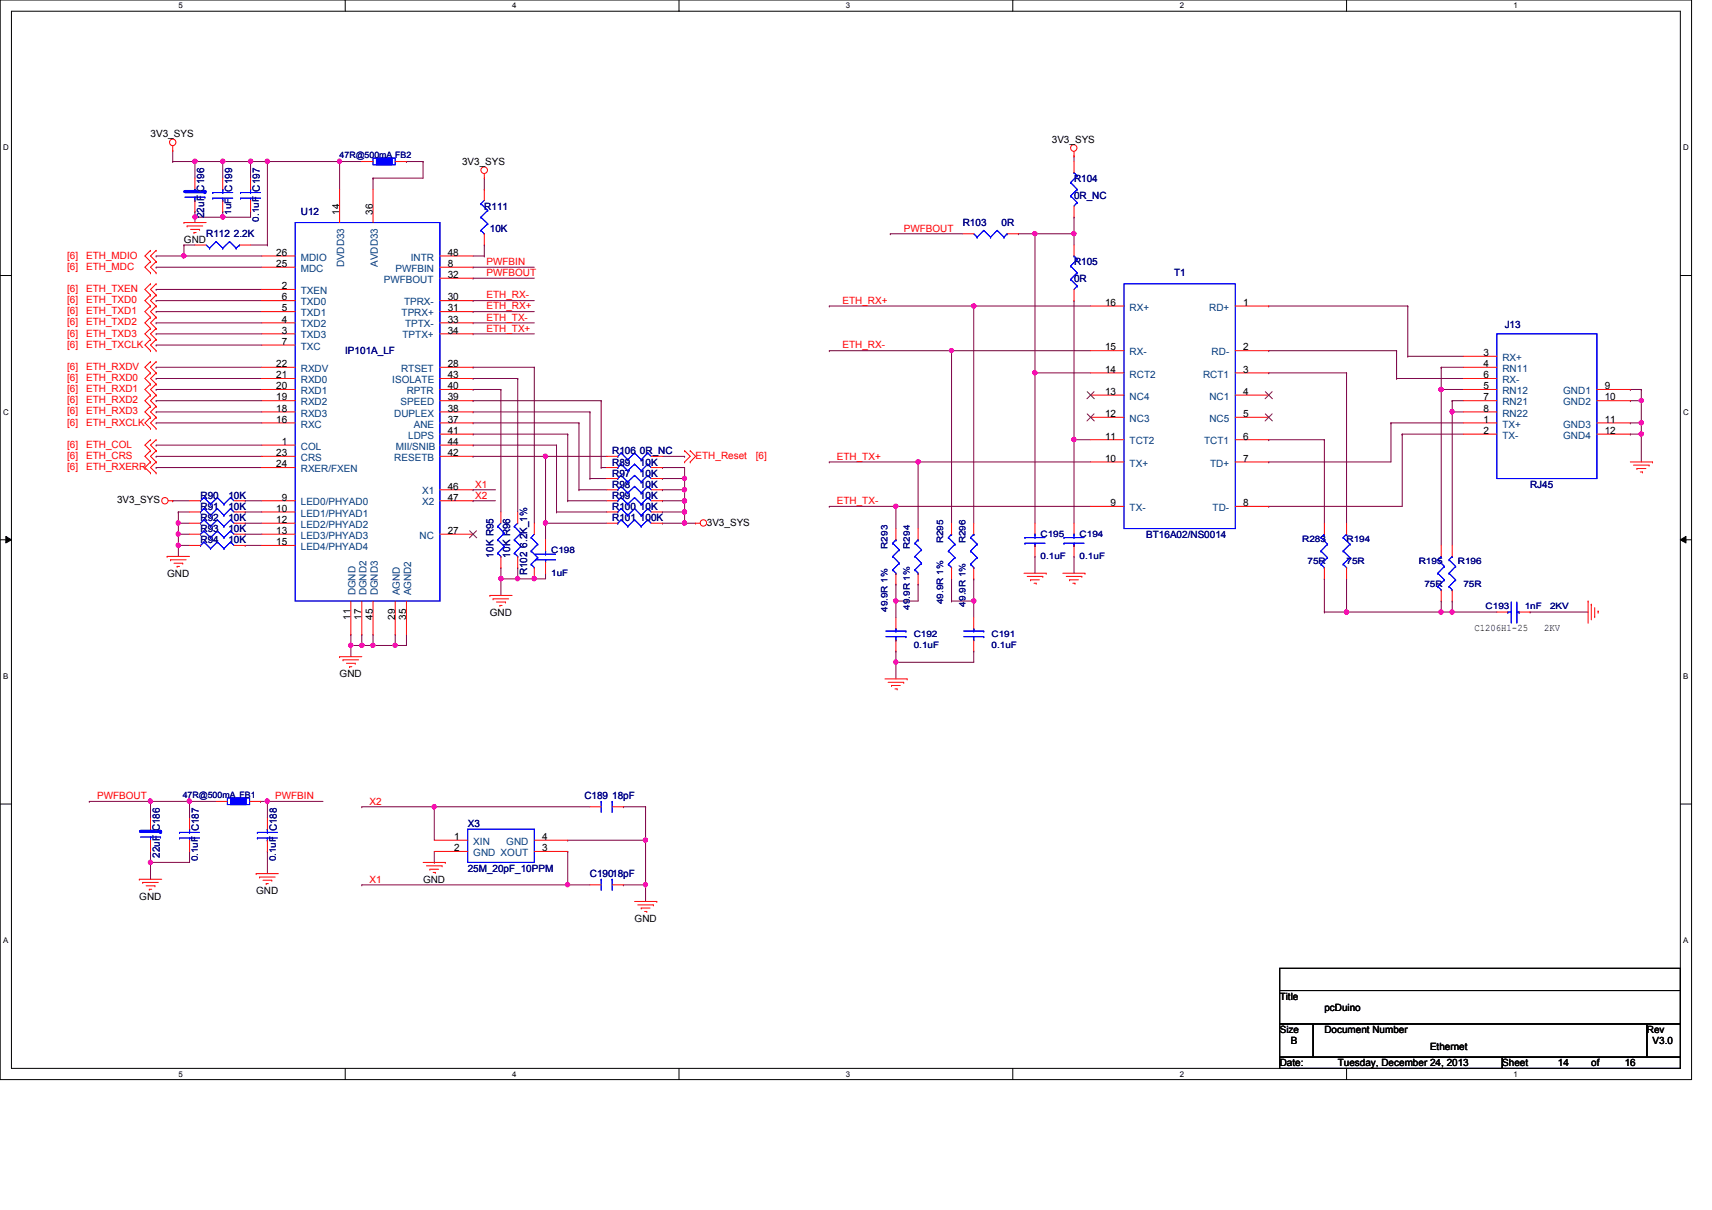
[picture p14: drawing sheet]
<svg xmlns="http://www.w3.org/2000/svg" width="297mm" height="210mm" viewBox="0 0 297 210" stroke-linecap="round" stroke-linejoin="round" font-family="sans-serif">
<defs><g id="words">
<g font-size="1.7">
<text x="26.1" y="23.8">3V3_SYS</text>
<text x="80.2" y="28.7">3V3_SYS</text>
<text x="182.5" y="24.8">3V3_SYS</text>
<text x="58.9" y="37.3" transform="rotate(-90 58.9 37.3)">14</text>
<text x="64.7" y="37.3" transform="rotate(-90 64.7 37.3)">36</text>
<text x="31.9" y="42.2">GND</text>
<text x="47.9" y="46.3">25</text>
<text x="47.9" y="44.4">26</text>
<text x="77.7" y="46.3">8</text>
<text x="77.7" y="44.4">48</text>
<text x="48.9" y="50.2">2</text>
<text x="48.9" y="52.1">6</text>
<text x="77.7" y="52.1">30</text>
<text x="77.7" y="48.2">32</text>
<text x="191.7" y="53">16</text>
<text x="215.7" y="53">1</text>
<text x="48.9" y="57.9">3</text>
<text x="48.9" y="56">4</text>
<text x="48.9" y="54">5</text>
<text x="48.9" y="59.8">7</text>
<text x="77.7" y="54">31</text>
<text x="77.7" y="56">33</text>
<text x="77.7" y="57.9">34</text>
<text x="47.9" y="65.6">21</text>
<text x="47.9" y="63.7">22</text>
<text x="77.7" y="63.7">28</text>
<text x="77.7" y="65.6">43</text>
<text x="191.7" y="64.6">14</text>
<text x="191.7" y="60.8">15</text>
<text x="215.7" y="60.8">2</text>
<text x="215.7" y="64.6">3</text>
<text x="257.4" y="61.8">3</text>
<text x="257.4" y="63.7">4</text>
<text x="257.4" y="65.6">6</text>
<text x="47.9" y="71.4">18</text>
<text x="47.9" y="69.5">19</text>
<text x="47.9" y="67.5">20</text>
<text x="77.7" y="71.4">38</text>
<text x="77.7" y="69.5">39</text>
<text x="77.7" y="67.5">40</text>
<text x="191.7" y="68.5">13</text>
<text x="215.7" y="68.5">4</text>
<text x="257.4" y="67.5">5</text>
<text x="257.4" y="69.5">7</text>
<text x="257.4" y="71.4">8</text>
<text x="278.4" y="67.5">9</text>
<text x="278.4" y="69.5">10</text>
<text x="47.9" y="73.3">16</text>
<text x="48.9" y="77.2">1</text>
<text x="77.7" y="73.3">37</text>
<text x="77.7" y="75.3">41</text>
<text x="77.7" y="77.2">44</text>
<text x="191.7" y="76.2">11</text>
<text x="191.7" y="72.3">12</text>
<text x="215.7" y="72.3">5</text>
<text x="215.7" y="76.2">6</text>
<text x="257.4" y="73.3">1</text>
<text x="257.4" y="75.3">2</text>
<text x="278.4" y="73.3">11</text>
<text x="278.4" y="75.3">12</text>
<text x="47.9" y="79.1">23</text>
<text x="47.9" y="81.1">24</text>
<text x="77.7" y="79.1">42</text>
<text x="191.7" y="80.1">10</text>
<text x="215.7" y="80.1">7</text>
<text x="20.3" y="87.3">3V3_SYS</text>
<text x="47.9" y="88.8">10</text>
<text x="48.9" y="86.8">9</text>
<text x="77.7" y="84.9">46</text>
<text x="77.7" y="86.8">47</text>
<text x="192.7" y="87.8">9</text>
<text x="215.7" y="87.8">8</text>
<text x="47.9" y="90.7">12</text>
<text x="47.9" y="92.6">13</text>
<text x="47.9" y="94.6">15</text>
<text x="77.7" y="92.6">27</text>
<text x="122.6" y="91.2">3V3_SYS</text>
<text x="29" y="100.1">GND</text>
<text x="60.8" y="107.6" transform="rotate(-90 60.8 107.6)">11</text>
<text x="62.7" y="107.6" transform="rotate(-90 62.7 107.6)">17</text>
<text x="64.7" y="107.6" transform="rotate(-90 64.7 107.6)">45</text>
<text x="68.5" y="107.6" transform="rotate(-90 68.5 107.6)">29</text>
<text x="70.5" y="107.6" transform="rotate(-90 70.5 107.6)">35</text>
<text x="85" y="106.8">GND</text>
<text x="255.8" y="109.5">C1206H1-25</text>
<text x="267.9" y="109.5">2KV</text>
<text x="58.9" y="117.4">GND</text>
<text x="78.8" y="145.7">1</text>
<text x="78.8" y="147.7">2</text>
<text x="94.1" y="147.7">3</text>
<text x="94.1" y="145.7">4</text>
<text x="44.4" y="155.1">GND</text>
<text x="73.4" y="153.2">GND</text>
<text x="24.2" y="156">GND</text>
<text x="110.1" y="159.9">GND</text>
<text x="222" y="173.4">Title</text>
<text x="222" y="179.2">Size</text>
<text x="229.8" y="179.2">Document Number</text>
<text x="229.8" y="175.3">pcDuino</text>
<text x="285.7" y="179.2">Rev</text>
<text x="222" y="185">Date:</text>
<text x="224" y="181.1">B</text>
<text x="232.1" y="185">Tuesday, December 24, 2013</text>
<text x="248.1" y="182.1">Ethernet</text>
<text x="260.6" y="185">Sheet</text>
<text x="270.3" y="185">14</text>
<text x="276.1" y="185">of</text>
<text x="281.9" y="185">16</text>
<text x="286.7" y="181.1">V3.0</text>
</g>
<g font-size="1.7" fill="#000080">
<text x="35.4" y="33.2" transform="rotate(-90 35.4 33.2)">C196</text>
<text x="40.3" y="33.2" transform="rotate(-90 40.3 33.2)">C199</text>
<text x="45.1" y="33.2" transform="rotate(-90 45.1 33.2)">C197</text>
<text x="186.3" y="31.5">R104</text>
<text x="186.3" y="34.5">0R_NC</text>
<text x="35.4" y="37.8" transform="rotate(-90 35.4 37.8)">22uF</text>
<text x="35.8" y="41.2">R112 2.2K</text>
<text x="52.2" y="37.3">U12</text>
<text x="84" y="36.4">R111</text>
<text x="85" y="40.2">10K</text>
<text x="167" y="39.3">R103</text>
<text x="173.8" y="39.3">0R</text>
<text x="186.3" y="46">R105</text>
<text x="203.7" y="48">T1</text>
<text x="186.3" y="48.9">0R</text>
<text x="261.1" y="56.9">J13</text>
<text x="59.9" y="61.5">IP101A_LF</text>
<text x="106.2" y="78.8">R106 0R_NC</text>
<text x="106.2" y="82.7">R97</text>
<text x="106.2" y="80.8">R89</text>
<text x="111" y="82.7">10K</text>
<text x="111" y="80.8">10K</text>
<text x="34.8" y="88.5">R91</text>
<text x="34.8" y="86.6">R90</text>
<text x="39.6" y="88.5">10K</text>
<text x="39.6" y="86.6">10K</text>
<text x="106.2" y="88.5">R100 10K</text>
<text x="106.2" y="86.6">R99</text>
<text x="106.2" y="84.6">R98</text>
<text x="111" y="86.6">10K</text>
<text x="111" y="84.6">10K</text>
<text x="265.5" y="84.6">RJ45</text>
<text x="34.8" y="90.4">R92</text>
<text x="34.8" y="92.4">R93</text>
<text x="34.8" y="94.3">R94</text>
<text x="39.6" y="90.4">10K</text>
<text x="39.6" y="92.4">10K</text>
<text x="39.6" y="94.3">10K</text>
<text x="106.2" y="90.4">R101 100K</text>
<text x="198.9" y="93.3">BT16A02/NS0014</text>
<text x="85.6" y="96.7" transform="rotate(-90 85.6 96.7)">10K R95</text>
<text x="88.5" y="96.7" transform="rotate(-90 88.5 96.7)">10K R96</text>
<text x="91.4" y="99.8" transform="rotate(-90 91.4 99.8)">R102 6.2K_1%</text>
<text x="81.1" y="143.5">X3</text>
<text x="101.4" y="138.7">C189 18pF</text>
<text x="27.7" y="148.8" transform="rotate(-90 27.7 148.8)">22uF</text>
<text x="27.7" y="144.2" transform="rotate(-90 27.7 144.2)">C186</text>
<text x="34.5" y="144.2" transform="rotate(-90 34.5 144.2)">C187</text>
<text x="48" y="144.2" transform="rotate(-90 48 144.2)">C188</text>
<text x="81.1" y="151.2">25M_20pF_10PPM</text>
<text x="102.4" y="152.2">C19018pF</text>
</g>
<g font-size="1.7" fill="#f00">
<text x="156.8" y="40.2">PWFBOUT</text>
<text x="11.6" y="46.8">[6]</text>
<text x="11.6" y="44.9">[6]</text>
<text x="14.9" y="46.8">ETH_MDC</text>
<text x="14.9" y="44.9">ETH_MDIO</text>
<text x="84.4" y="46">PWFBIN</text>
<text x="84.4" y="47.9">PWFBOUT</text>
<text x="11.6" y="52.6">[6]</text>
<text x="11.6" y="50.7">[6]</text>
<text x="14.9" y="52.6">ETH_TXD0</text>
<text x="14.9" y="50.7">ETH_TXEN</text>
<text x="84.4" y="51.8">ETH_RX-</text>
<text x="84.4" y="53.7">ETH_RX+</text>
<text x="146.2" y="52.7">ETH_RX+</text>
<text x="11.6" y="58.4">[6]</text>
<text x="11.6" y="56.4">[6]</text>
<text x="11.6" y="54.5">[6]</text>
<text x="14.9" y="58.4">ETH_TXD3</text>
<text x="14.9" y="56.4">ETH_TXD2</text>
<text x="14.9" y="54.5">ETH_TXD1</text>
<text x="84.4" y="55.6">ETH_TX-</text>
<text x="84.4" y="57.5">ETH_TX+</text>
<text x="11.6" y="64.2">[6]</text>
<text x="11.6" y="60.3">[6]</text>
<text x="14.9" y="64.2">ETH_RXDV</text>
<text x="14.9" y="60.3">ETH_TXCLK</text>
<text x="146.2" y="60.5">ETH_RX-</text>
<text x="11.6" y="71.9">[6]</text>
<text x="11.6" y="70">[6]</text>
<text x="11.6" y="68">[6]</text>
<text x="11.6" y="66.1">[6]</text>
<text x="14.9" y="71.9">ETH_RXD3</text>
<text x="14.9" y="70">ETH_RXD2</text>
<text x="14.9" y="68">ETH_RXD1</text>
<text x="14.9" y="66.1">ETH_RXD0</text>
<text x="11.6" y="73.8">[6]</text>
<text x="11.6" y="77.7">[6]</text>
<text x="14.9" y="73.8">ETH_RXCLK</text>
<text x="14.9" y="77.7">ETH_COL</text>
<text x="11.6" y="81.5">[6]</text>
<text x="11.6" y="79.6">[6]</text>
<text x="14.9" y="81.5">ETH_RXERR</text>
<text x="14.9" y="79.6">ETH_CRS</text>
<text x="120.7" y="79.6">ETH_Reset</text>
<text x="131.1" y="79.6">[6]</text>
<text x="145.2" y="79.8">ETH_TX+</text>
<text x="82.5" y="84.6">X1</text>
<text x="82.5" y="86.5">X2</text>
<text x="145.2" y="87.5">ETH_TX-</text>
<text x="16.8" y="138.6">PWFBOUT</text>
<text x="47.7" y="138.6">PWFBIN</text>
<text x="64.1" y="139.6">X2</text>
<text x="64.1" y="153.1">X1</text>
</g>
<g font-size="1.7" fill="#004080">
<text x="52.2" y="47.2">MDC</text>
<text x="52.2" y="45.2">MDIO</text>
<text x="59.7" y="46.4" transform="rotate(-90 59.7 46.4)">DVDD33</text>
<text x="65.5" y="46.3" transform="rotate(-90 65.5 46.3)">AVDD33</text>
<text x="68.6" y="47.2">PWFBIN</text>
<text x="71.3" y="45.2">INTR</text>
<text x="52.2" y="51">TXEN</text>
<text x="52.2" y="53">TXD0</text>
<text x="66.6" y="49.1">PWFBOUT</text>
<text x="70.1" y="53">TPRX-</text>
<text x="196" y="53.9">RX+</text>
<text x="209.8" y="53.9">RD+</text>
<text x="52.2" y="58.7">TXD3</text>
<text x="52.2" y="56.8">TXD2</text>
<text x="52.2" y="54.9">TXD1</text>
<text x="69.7" y="54.9">TPRX+</text>
<text x="69.8" y="58.7">TPTX+</text>
<text x="70.3" y="56.8">TPTX-</text>
<text x="52.2" y="60.7">TXC</text>
<text x="52.2" y="64.5">RXDV</text>
<text x="69.6" y="64.5">RTSET</text>
<text x="196" y="65.5">RCT2</text>
<text x="196" y="61.6">RX-</text>
<text x="208.7" y="65.5">RCT1</text>
<text x="210.2" y="61.6">RD-</text>
<text x="260.7" y="62.6">RX+</text>
<text x="260.7" y="64.5">RN11</text>
<text x="52.2" y="70.3">RXD2</text>
<text x="52.2" y="68.4">RXD1</text>
<text x="52.2" y="66.5">RXD0</text>
<text x="68.1" y="66.5">ISOLATE</text>
<text x="69.5" y="70.3">SPEED</text>
<text x="70.6" y="68.4">RPTR</text>
<text x="196" y="69.3">NC4</text>
<text x="209.8" y="69.3">NC1</text>
<text x="260.7" y="68.4">RN12</text>
<text x="260.7" y="66.5">RX-</text>
<text x="260.7" y="70.3">RN21</text>
<text x="271.2" y="68.4">GND1</text>
<text x="271.2" y="70.3">GND2</text>
<text x="52.2" y="74.2">RXC</text>
<text x="52.2" y="72.3">RXD3</text>
<text x="68.4" y="72.3">DUPLEX</text>
<text x="70.8" y="76.1">LDPS</text>
<text x="71.8" y="74.2">ANE</text>
<text x="196" y="77.1">TCT2</text>
<text x="196" y="73.2">NC3</text>
<text x="208.9" y="77.1">TCT1</text>
<text x="209.8" y="73.2">NC5</text>
<text x="260.7" y="74.2">TX+</text>
<text x="260.7" y="76.1">TX-</text>
<text x="260.7" y="72.3">RN22</text>
<text x="271.2" y="74.2">GND3</text>
<text x="271.2" y="76.1">GND4</text>
<text x="52.2" y="78">COL</text>
<text x="52.2" y="80">CRS</text>
<text x="52.2" y="81.9">RXER/FXEN</text>
<text x="68.4" y="80">RESETB</text>
<text x="68.7" y="78">MII/SNIB</text>
<text x="196" y="80.9">TX+</text>
<text x="210" y="80.9">TD+</text>
<text x="52.2" y="87.7">LED0/PHYAD0</text>
<text x="52.2" y="89.6">LED1/PHYAD1</text>
<text x="73.2" y="85.8">X1</text>
<text x="73.2" y="87.7">X2</text>
<text x="196" y="88.6">TX-</text>
<text x="210.4" y="88.6">TD-</text>
<text x="52.2" y="91.6">LED2/PHYAD2</text>
<text x="52.2" y="93.5">LED3/PHYAD3</text>
<text x="52.2" y="95.4">LED4/PHYAD4</text>
<text x="72.8" y="93.5">NC</text>
<text x="61.7" y="103.3" transform="rotate(-90 61.7 103.3)">DGND</text>
<text x="63.6" y="103.3" transform="rotate(-90 63.6 103.3)">DGND2</text>
<text x="65.5" y="103.3" transform="rotate(-90 65.5 103.3)">DGND3</text>
<text x="69.4" y="103.3" transform="rotate(-90 69.4 103.3)">AGND</text>
<text x="71.3" y="103.3" transform="rotate(-90 71.3 103.3)">AGND2</text>
<text x="82.1" y="146.6">XIN</text>
<text x="82.1" y="148.5">GND XOUT</text>
<text x="87.8" y="146.6">GND</text>
</g>
<g font-size="1.5" fill="#000080">
<text x="58.9" y="27.5">47R@500mA FB2</text>
<text x="40.1" y="37.3" transform="rotate(-90 40.1 37.3)">1uF</text>
<text x="44.9" y="38.4" transform="rotate(-90 44.9 38.4)">0.1uF</text>
<text x="154" y="95.2" transform="rotate(-90 154 95.2)">R293</text>
<text x="157.9" y="95.2" transform="rotate(-90 157.9 95.2)">R294</text>
<text x="163.7" y="94.2" transform="rotate(-90 163.7 94.2)">R295</text>
<text x="167.5" y="94.2" transform="rotate(-90 167.5 94.2)">R296</text>
<text x="180.5" y="93.1">C195</text>
<text x="187.3" y="93.1">C194</text>
<text x="225.9" y="94.1">R283</text>
<text x="233.6" y="94.1">R194</text>
<text x="95.6" y="96">C198</text>
<text x="95.6" y="99.9">1uF</text>
<text x="180.5" y="97">0.1uF</text>
<text x="187.3" y="97">0.1uF</text>
<text x="226.9" y="97.9">75R</text>
<text x="233.6" y="97.9">75R</text>
<text x="246.2" y="97.9">R195</text>
<text x="247.1" y="101.8">75R</text>
<text x="252.9" y="97.9">R196</text>
<text x="253.9" y="101.8">75R</text>
<text x="154" y="106.2" transform="rotate(-90 154 106.2)">49.9R 1%</text>
<text x="157.9" y="105.8" transform="rotate(-90 157.9 105.8)">49.9R 1%</text>
<text x="163.7" y="104.8" transform="rotate(-90 163.7 104.8)">49.9R 1%</text>
<text x="167.5" y="105.2" transform="rotate(-90 167.5 105.2)">49.9R 1%</text>
<text x="257.8" y="105.7">C193</text>
<text x="264.5" y="105.7">1nF</text>
<text x="269" y="105.7">2KV</text>
<text x="158.5" y="110.5">C192</text>
<text x="158.5" y="112.4">0.1uF</text>
<text x="172" y="110.5">C191</text>
<text x="172" y="112.4">0.1uF</text>
<text x="31.7" y="138.5">47R@500mA FB1</text>
<text x="34.3" y="149.4" transform="rotate(-90 34.3 149.4)">0.1uF</text>
<text x="47.8" y="149.4" transform="rotate(-90 47.8 149.4)">0.1uF</text>
</g>
<g font-size="1.4">
<text x="30.9" y="1.4">5</text>
<text x="88.9" y="1.4">4</text>
<text x="146.8" y="1.4">3</text>
<text x="204.7" y="1.4">2</text>
<text x="262.6" y="1.4">1</text>
<text x=".5" y="26.1">D</text>
<text x="292.1" y="26.1">D</text>
<text x=".5" y="71.9">C</text>
<text x="292.1" y="71.9">C</text>
<text x=".5" y="117.8">B</text>
<text x="292.1" y="117.8">B</text>
<text x=".5" y="163.6">A</text>
<text x="292.1" y="163.6">A</text>
<text x="30.9" y="186.8">5</text>
<text x="88.9" y="186.8">4</text>
<text x="146.8" y="186.8">3</text>
<text x="204.7" y="186.8">2</text>
<text x="262.6" y="186.8">1</text>
</g>
</g></defs>
<path d="M0 0h293.5v187.3h-293.5zM2 1.9h289.5v183.4h-289.5z" fill="none" stroke="#000" stroke-width=".17"/>
<g fill="#fff">
<path d="M30.9 .2h.8v1.5h-.8z"/>
<path d="M30.9 185.5h.8v1.6h-.8z"/>
</g>
<path d="M59.9 0v1.9M59.9 185.3v2" fill="none" stroke="#000" stroke-width=".17"/>
<g fill="#fff">
<path d="M88.9 .2h.7v1.5h-.7z"/>
<path d="M88.9 185.5h.7v1.6h-.7z"/>
</g>
<path d="M117.8 0v1.9M117.8 185.3v2" fill="none" stroke="#000" stroke-width=".17"/>
<g fill="#fff">
<path d="M146.8 .2h.7v1.5h-.7z"/>
<path d="M146.8 185.5h.7v1.6h-.7z"/>
</g>
<path d="M175.7 0v1.9M175.7 185.3v2" fill="none" stroke="#000" stroke-width=".17"/>
<g fill="#fff">
<path d="M204.7 .2h.7v1.5h-.7z"/>
<path d="M204.7 185.5h.7v1.6h-.7z"/>
</g>
<path d="M233.6 0v1.9M233.6 185.3v2" fill="none" stroke="#000" stroke-width=".17"/>
<g fill="#fff">
<path d="M262.6 .2h.8v1.5h-.8z"/>
<path d="M262.6 185.5h.8v1.6h-.8z"/>
<path d="M.5 24.8h1v1.6h-1z"/>
<path d="M292.1 24.8h.9v1.6h-.9z"/>
<path d="M.5 70.7h1v1.5h-1z"/>
<path d="M292.1 70.7h.9v1.5h-.9z"/>
</g>
<path d="M0 47.8h2M291.5 47.8h2" fill="none" stroke="#000" stroke-width=".17"/>
<g fill="#fff">
<path d="M.5 116.5h.9v1.6h-.9z"/>
<path d="M292.1 116.5h.8v1.6h-.8z"/>
</g>
<path d="M0 93.6h2M1 93l1 .6-1 .6zM291.5 93.6l1-.6v1.2zM291.5 93.6h2" fill="none" stroke="#000" stroke-width=".17"/>
<path d="M1 93l1 .6-1 .6zM291.5 93.6l1-.6v1.2z" fill="#000"/>
<g fill="#fff">
<path d="M.5 162.4h.9v1.5h-.9z"/>
<path d="M292.1 162.4h.8v1.5h-.8z"/>
</g>
<path d="M0 139.5h2M291.5 139.5h2" fill="none" stroke="#000" stroke-width=".17"/>
<g fill="none" stroke="#800040" stroke-width=".17">
<path d="M27.1 52.2h.1M27.1 54.1h.1M27.1 56h.1M27.1 57.9h.1M27.1 46.4h.1M27.1 52.2h18.3M27.1 54.1h18.3M27.1 56h18.3M27.1 57.9h18.3M27.1 46.4h18.3M31.9 44.4h.1M31.9 44.4h13.5"/>
<path d="M27.1 65.7h.1M27.1 67.6h.1M27.1 69.5h.1M27.1 71.5h.1M27.1 73.4h.1M27.1 63.7h.1M27.1 65.7h18.3M27.1 67.6h18.3M27.1 69.5h18.3M27.1 71.5h18.3M27.1 73.4h18.3M27.1 63.7h18.3"/>
</g>
<circle cx="31.9" cy="44.4" r=".37" fill="#f0f"/>
<circle cx="31.9" cy="44.4" r=".37" fill="none" stroke="#f0f" stroke-width=".17"/>
<path d="M27.1 50.2h.1M27.1 59.9h.1M27.1 50.2h18.3M27.1 59.9h18.3M27.1 79.2h.1M27.1 77.2h.1M27.1 79.2h18.3M27.1 77.2h18.3M94.7 79.2h.1M94.7 79.2h10.6M27.1 81.1h.1M27.1 81.1h18.3" fill="none" stroke="#800040" stroke-width=".17"/>
<circle cx="94.6" cy="79.1" r=".37" fill="#f0f"/>
<circle cx="94.6" cy="79.1" r=".37" fill="none" stroke="#f0f" stroke-width=".17"/>
<path d="M118.8 90.8h.1M118.8 90.8h1.9M60.9 110.1h.1M60.9 112h.1M60.9 110.1v3.8M62.8 110.1h.1M62.8 112h.1M62.8 112h1.9M62.8 110.1v1.9M68.6 112h.1M70.5 110.1h.1M70.5 110.1v1.9h-1.9" fill="none" stroke="#800040" stroke-width=".17"/>
<circle cx="62.8" cy="111.9" r=".37" fill="#f0f"/>
<circle cx="62.8" cy="111.9" r=".37" fill="none" stroke="#f0f" stroke-width=".17"/>
<path d="M64.7 110.1h.1M64.7 110.1v1.9M68.6 110.1h.1M68.6 110.1v1.9" fill="none" stroke="#800040" stroke-width=".17"/>
<circle cx="68.5" cy="111.9" r=".37" fill="#f0f"/>
<circle cx="68.5" cy="111.9" r=".37" fill="none" stroke="#f0f" stroke-width=".17"/>
<g fill="none" stroke="#800040" stroke-width=".17">
<path d="M30 86.9h.1M30 86.9h2.9M30.9 88.8h.1M30.9 90.8h.1M30.9 88.8h2M30.9 90.8h2M30.9 88.8v2M42.5 86.9h.1M42.5 88.8h.1M42.5 90.8h.1M42.5 92.7h.1M42.5 94.6h.1"/>
<path d="M42.5 86.9h2.9M42.5 88.8h2.9M42.5 90.8h2.9M42.5 92.7h2.9M42.5 94.6h2.9"/>
</g>
<circle cx="30.9" cy="90.7" r=".38" fill="#f0f"/>
<circle cx="30.9" cy="90.7" r=".38" fill="none" stroke="#f0f" stroke-width=".17"/>
<path d="M30.9 90.8h.1M30.9 92.7h.1M30.9 90.8v1.9M30.9 92.7h2" fill="none" stroke="#800040" stroke-width=".17"/>
<circle cx="30.9" cy="92.6" r=".37" fill="#f0f"/>
<circle cx="30.9" cy="92.6" r=".37" fill="none" stroke="#f0f" stroke-width=".17"/>
<path d="M30.9 92.7h.1M30.9 94.6h.1M30.9 92.7v1.9M30.9 94.6h2" fill="none" stroke="#800040" stroke-width=".17"/>
<circle cx="30.9" cy="94.6" r=".37" fill="#f0f"/>
<circle cx="30.9" cy="94.6" r=".37" fill="none" stroke="#f0f" stroke-width=".17"/>
<g fill="none" stroke="#800040" stroke-width=".17">
<path d="M82.1 46.4h.1M82.1 48.3h.1M82.1 46.4h10.6M82.1 48.3h10.6M30.9 94.6h.1M30.9 94.6v1.9M15.5 139h.1M15.5 139h10.6M26.1 139h.1M26.1 139v2.9M32.9 139h.1M32.9 139h4.6"/>
<path d="M32.9 139v2.9M45.2 139h.1M45.2 139h1.2"/>
</g>
<circle cx="32.8" cy="139" r=".38" fill="#f0f"/>
<circle cx="32.8" cy="139" r=".38" fill="none" stroke="#f0f" stroke-width=".17"/>
<path d="M26.1 139h.1M26.1 139h6.8" fill="none" stroke="#800040" stroke-width=".17"/>
<circle cx="26.1" cy="139" r=".38" fill="#f0f"/>
<circle cx="26.1" cy="139" r=".38" fill="none" stroke="#f0f" stroke-width=".17"/>
<path d="M26.1 149.6h.1M26.1 149.6v2.9M32.9 147.7h.1M32.9 147.7v1.9h-6.8" fill="none" stroke="#800040" stroke-width=".17"/>
<circle cx="26.1" cy="149.6" r=".38" fill="#f0f"/>
<circle cx="26.1" cy="149.6" r=".38" fill="none" stroke="#f0f" stroke-width=".17"/>
<path d="M46.4 139h.1M46.4 139v2.9" fill="none" stroke="#800040" stroke-width=".17"/>
<circle cx="46.4" cy="139" r=".38" fill="#f0f"/>
<circle cx="46.4" cy="139" r=".38" fill="none" stroke="#f0f" stroke-width=".17"/>
<path d="M46.4 139h.1M46.4 139h9.6M108.2 140h.1M108.2 140h3.8M112 140h.1M112 140v5.8M46.4 147.7h.1M46.4 147.7v3.9M108.2 153.5h.1M108.2 153.5h3.8M112 153.5h.1M112 153.5v2.9" fill="none" stroke="#800040" stroke-width=".17"/>
<circle cx="112" cy="153.5" r=".38" fill="#f0f"/>
<circle cx="112" cy="153.5" r=".38" fill="none" stroke="#f0f" stroke-width=".17"/>
<path d="M98.5 153.5h.1M98.5 153.5h3.9" fill="none" stroke="#800040" stroke-width=".17"/>
<circle cx="98.5" cy="153.5" r=".38" fill="#f0f"/>
<circle cx="98.5" cy="153.5" r=".38" fill="none" stroke="#f0f" stroke-width=".17"/>
<path d="M75.3 140h.1M75.3 140h27.1M75.3 140v5.8M62.8 153.5h.1M75.3 149.6h.1M75.3 147.7v1.9M98.5 147.7h.1M98.5 147.7v5.8h-35.7" fill="none" stroke="#800040" stroke-width=".17"/>
<circle cx="75.3" cy="139.9" r=".38" fill="#f0f"/>
<circle cx="75.3" cy="139.9" r=".38" fill="none" stroke="#f0f" stroke-width=".17"/>
<path d="M82.1 85h.1M82.1 86.9h.1M82.1 85h3.9M82.1 86.9h3.9M60.9 112h.1M60.9 112h1.9M62.8 140h.1M62.8 140h12.5M26.1 147.7h.1M26.1 147.7v1.9M98.5 145.8h.1M98.5 145.8h13.5" fill="none" stroke="#800040" stroke-width=".17"/>
<circle cx="60.8" cy="111.9" r=".37" fill="#f0f"/>
<circle cx="60.8" cy="111.9" r=".37" fill="none" stroke="#f0f" stroke-width=".17"/>
<path d="M64.7 112h.1M64.7 112h3.9" fill="none" stroke="#800040" stroke-width=".17"/>
<circle cx="64.7" cy="111.9" r=".37" fill="#f0f"/>
<circle cx="64.7" cy="111.9" r=".37" fill="none" stroke="#f0f" stroke-width=".17"/>
<path d="M82.1 65.7h.1M82.1 67.6h.1M82.1 65.7h7.7M82.1 67.6h4.8M86.9 67.6h.1M86.9 67.6v21.2M89.8 65.7h.1M89.8 65.7v23.1M86.9 100.4h.1M86.9 100.4v2.9" fill="none" stroke="#800040" stroke-width=".17"/>
<circle cx="86.9" cy="100.4" r=".38" fill="#f0f"/>
<circle cx="86.9" cy="100.4" r=".38" fill="none" stroke="#f0f" stroke-width=".17"/>
<path d="M89.8 98.5h.1M89.8 98.5v1.9" fill="none" stroke="#800040" stroke-width=".17"/>
<circle cx="89.8" cy="100.4" r=".38" fill="#f0f"/>
<circle cx="89.8" cy="100.4" r=".38" fill="none" stroke="#f0f" stroke-width=".17"/>
<g fill="none" stroke="#800040" stroke-width=".17">
<path d="M82.1 69.5h.1M82.1 71.5h.1M82.1 73.4h.1M82.1 75.3h.1M82.1 77.2h.1M82.1 69.5h22.2M82.1 71.5h20.3M82.1 73.4h18.4M82.1 75.3h16.4M82.1 77.2h14.5M94.7 79.2h.1M94.7 79.2v11.6"/>
<path d="M96.6 77.2h.1M96.6 77.2v11.6M98.5 75.3h.1M98.5 75.3v11.6M100.5 73.4h.1M100.5 73.4v11.6M102.4 71.5h.1M102.4 71.5v11.5M104.3 69.5h.1M104.3 69.5v11.6M94.7 90.8h.1M94.7 90.8h10.6"/>
<path d="M96.6 88.8h.1M96.6 88.8h8.7M98.5 86.9h.1M98.5 86.9h6.8M100.5 85h.1M100.5 85h4.8M102.4 83h.1M102.4 83h2.9M104.3 81.1h.1M104.3 81.1h1M86.9 100.4h.1M86.9 100.4h2.9"/>
</g>
<circle cx="94.6" cy="90.7" r=".38" fill="#f0f"/>
<circle cx="94.6" cy="90.7" r=".38" fill="none" stroke="#f0f" stroke-width=".17"/>
<path d="M82.1 79.2h.1M82.1 79.2h12.6M114.9 90.8h.1M114.9 81.1h.1M114.9 83h.1M114.9 85h.1M114.9 90.8h3.9M114.9 81.1h3.9M114.9 83h3.9M118.8 83h.1M118.8 83v2h-3.9" fill="none" stroke="#800040" stroke-width=".17"/>
<circle cx="118.8" cy="84.9" r=".37" fill="#f0f"/>
<circle cx="118.8" cy="84.9" r=".37" fill="none" stroke="#f0f" stroke-width=".17"/>
<circle cx="118.8" cy="83" r=".37" fill="#f0f"/>
<circle cx="118.8" cy="83" r=".37" fill="none" stroke="#f0f" stroke-width=".17"/>
<g fill="none" stroke="#800040" stroke-width=".17">
<path d="M82.1 52.2h.1M82.1 54.1h.1M82.1 56h.1M82.1 57.9h.1M82.1 52.2h10.6M82.1 54.1h10.6M82.1 56h10.6M82.1 57.9h10.6M82.1 63.7h.1M82.1 63.7h10.6M92.7 63.7h.1M92.7 63.7v27.1"/>
<path d="M282.9 67.6h.1M282.9 69.5h.1M282.9 67.6h1.9M282.9 69.5h1.9M284.8 67.6h.1M284.8 69.5h.1M284.8 67.6v5.8M114.9 86.9h.1M114.9 88.8h.1M114.9 86.9h3.9M114.9 88.8h3.9M89.8 100.4h.1"/>
<path d="M89.8 100.4h2.9"/>
</g>
<circle cx="284.8" cy="69.5" r=".37" fill="#f0f"/>
<circle cx="284.8" cy="69.5" r=".37" fill="none" stroke="#f0f" stroke-width=".17"/>
<path d="M282.9 73.4h.1M282.9 73.4h1.9M284.8 75.3h.1M284.8 75.3v4.8" fill="none" stroke="#800040" stroke-width=".17"/>
<circle cx="284.8" cy="75.3" r=".37" fill="#f0f"/>
<circle cx="284.8" cy="75.3" r=".37" fill="none" stroke="#f0f" stroke-width=".17"/>
<path d="M282.9 75.3h.1M284.8 73.4h.1M284.8 73.4v1.9h-1.9" fill="none" stroke="#800040" stroke-width=".17"/>
<circle cx="284.8" cy="73.3" r=".37" fill="#f0f"/>
<circle cx="284.8" cy="73.3" r=".37" fill="none" stroke="#f0f" stroke-width=".17"/>
<path d="M155.4 114.9h.1M155.4 114.9v2.9M155.4 114.9h13.5" fill="none" stroke="#800040" stroke-width=".17"/>
<circle cx="155.4" cy="114.8" r=".38" fill="#f0f"/>
<circle cx="155.4" cy="114.8" r=".38" fill="none" stroke="#f0f" stroke-width=".17"/>
<path d="M155.4 104.3h.1M155.4 104.3v2.8M168.9 112.9h.1M168.9 112.9v2" fill="none" stroke="#800040" stroke-width=".17"/>
<circle cx="155.4" cy="104.2" r=".37" fill="#f0f"/>
<circle cx="155.4" cy="104.2" r=".37" fill="none" stroke="#f0f" stroke-width=".17"/>
<path d="M155.4 104.3h.1M159.3 101.3h.1M159.3 101.3v3h-3.9M165.1 100.4h.1M165.1 104.3h.1M165.1 104.3h3.8M165.1 100.4v3.9M168.9 104.3h.1M168.9 104.3v2.8" fill="none" stroke="#800040" stroke-width=".17"/>
<circle cx="169" cy="104.2" r=".37" fill="#f0f"/>
<circle cx="169" cy="104.2" r=".37" fill="none" stroke="#f0f" stroke-width=".17"/>
<g fill="none" stroke="#800040" stroke-width=".17">
<path d="M168.9 53.1h.1M168.9 53.1v37.7M165.1 60.8h.1M165.1 60.8v30M252 69.5h.1M252 71.5h.1M252 69.5h1.9M252 71.5v23.1M155.4 87.8h.1M155.4 87.8v3.9M159.3 80.1h.1M159.3 80.1v11.6"/>
<path d="M155.4 112.9h.1M155.4 101.3h.1M155.4 101.3v3M155.4 112.9v2M168.9 100.4h.1M168.9 100.4v3.9"/>
</g>
<circle cx="251.9" cy="71.4" r=".38" fill="#f0f"/>
<circle cx="251.9" cy="71.4" r=".38" fill="none" stroke="#f0f" stroke-width=".17"/>
<path d="M250.1 63.7h.1M250.1 67.6h.1M250.1 63.7h3.8M250.1 67.6v27M252 71.5h.1M252 71.5h1.9" fill="none" stroke="#800040" stroke-width=".17"/>
<circle cx="250" cy="67.6" r=".38" fill="#f0f"/>
<circle cx="250" cy="67.6" r=".38" fill="none" stroke="#f0f" stroke-width=".17"/>
<path d="M250.1 67.6h.1M250.1 67.6h3.8M233.6 106.2h.1M233.6 106.2h16.5" fill="none" stroke="#800040" stroke-width=".17"/>
<circle cx="233.6" cy="106.2" r=".38" fill="#f0f"/>
<circle cx="233.6" cy="106.2" r=".38" fill="none" stroke="#f0f" stroke-width=".17"/>
<path d="M250.1 104.3h.1M250.1 104.3v1.9M252 106.2h.1M252 104.3h.1M252 106.2h7.7M252 104.3v1.9" fill="none" stroke="#800040" stroke-width=".17"/>
<circle cx="251.9" cy="106.2" r=".38" fill="#f0f"/>
<circle cx="251.9" cy="106.2" r=".38" fill="none" stroke="#f0f" stroke-width=".17"/>
<path d="M252 69.5h.1M252 69.5v2M250.1 106.2h.1M250.1 106.2h1.9M265.5 106.2h.1M265.5 106.2h10" fill="none" stroke="#800040" stroke-width=".17"/>
<circle cx="250" cy="106.2" r=".38" fill="#f0f"/>
<circle cx="250" cy="106.2" r=".38" fill="none" stroke="#f0f" stroke-width=".17"/>
<path d="M168.9 53.1h.1M168.9 53.1h20.3M250.1 63.7h.1M250.1 63.7v3.9" fill="none" stroke="#800040" stroke-width=".17"/>
<circle cx="169" cy="53.1" r=".38" fill="#f0f"/>
<circle cx="169" cy="53.1" r=".38" fill="none" stroke="#f0f" stroke-width=".17"/>
<path d="M165.1 60.8h.1M165.1 60.8h24.1" fill="none" stroke="#800040" stroke-width=".17"/>
<circle cx="165.1" cy="60.8" r=".37" fill="#f0f"/>
<circle cx="165.1" cy="60.8" r=".37" fill="none" stroke="#f0f" stroke-width=".17"/>
<path d="M159.3 80.1h.1M159.3 80.1h29.9" fill="none" stroke="#800040" stroke-width=".17"/>
<circle cx="159.3" cy="80.1" r=".37" fill="#f0f"/>
<circle cx="159.3" cy="80.1" r=".37" fill="none" stroke="#f0f" stroke-width=".17"/>
<path d="M155.4 87.8h.1M155.4 87.8h33.8" fill="none" stroke="#800040" stroke-width=".17"/>
<circle cx="155.4" cy="87.8" r=".37" fill="#f0f"/>
<circle cx="155.4" cy="87.8" r=".37" fill="none" stroke="#f0f" stroke-width=".17"/>
<path d="M179.6 64.7h.1M179.6 64.7h9.6M186.3 76.3h.1M186.3 76.3h2.9M186.3 76.3v14.5" fill="none" stroke="#800040" stroke-width=".17"/>
<circle cx="186.3" cy="76.2" r=".38" fill="#f0f"/>
<circle cx="186.3" cy="76.2" r=".38" fill="none" stroke="#f0f" stroke-width=".17"/>
<g fill="none" stroke="#800040" stroke-width=".17">
<path d="M143.9 53.1h.1M143.9 53.1h25M179.6 40.6h.1M179.6 40.6v50.2M220.1 53.1h.1M220.1 53.1h24.2M244.3 53.1h.1M244.3 53.1v8.7M143.9 60.8h.1M143.9 60.8h21.2M179.6 64.7h.1M220.1 60.8h.1"/>
<path d="M220.1 64.7h.1M220.1 76.3h.1M220.1 60.8h22.2M220.1 64.7h13.5M220.1 76.3h9.7M229.8 76.3h.1M229.8 76.3v14.5M233.6 64.7h.1M233.6 64.7v26.1M241.3 73.4h.1M241.3 73.4h12.6M241.3 73.4v6.7h-21.2"/>
<path d="M242.3 60.8h.1M242.3 65.7h.1M242.3 60.8v4.9M242.3 65.7h11.6M243.3 75.3h.1M243.3 75.3v12.5h-23.2M243.3 75.3h10.6M244.3 61.8h.1M244.3 61.8h9.6M143.9 87.8h.1M143.9 80.1h.1M143.9 80.1h15.4"/>
<path d="M143.9 87.8h11.5M179.6 96.5h.1M179.6 96.5v2.9M186.3 96.5h.1M186.3 96.5v2.9M220.1 80.1h.1M220.1 87.8h.1M229.8 100.4h.1M229.8 106.2h.1M229.8 100.4v5.8M233.6 100.4h.1M233.6 100.4v5.8h-3.8"/>
</g>
<circle cx="179.5" cy="64.7" r=".37" fill="#f0f"/>
<circle cx="179.5" cy="64.7" r=".37" fill="none" stroke="#f0f" stroke-width=".17"/>
<circle cx="179.5" cy="40.5" r=".37" fill="#f0f"/>
<circle cx="179.5" cy="40.5" r=".37" fill="none" stroke="#f0f" stroke-width=".17"/>
<path d="M186.3 27.1h.1M186.3 27.1v.9M154.5 40.6h.1M154.5 40.6h12.5M176.7 40.6h.1M176.7 40.6h9.6M179.6 40.6h.1M86.9 98.5h.1M86.9 98.5v1.9" fill="none" stroke="#800040" stroke-width=".17"/>
<circle cx="186.3" cy="40.5" r=".37" fill="#f0f"/>
<circle cx="186.3" cy="40.5" r=".37" fill="none" stroke="#f0f" stroke-width=".17"/>
<path d="M30 26.1h.1M30 26.1v1.9M33.8 28h.1M33.8 28h4.8M33.8 28v2.9M186.3 37.7h.1M186.3 37.7v4.8M186.3 52.2h.1M186.3 40.6h.1M186.3 52.2v24.1" fill="none" stroke="#800040" stroke-width=".17"/>
<circle cx="33.8" cy="28" r=".38" fill="#f0f"/>
<circle cx="33.8" cy="28" r=".38" fill="none" stroke="#f0f" stroke-width=".17"/>
<path d="M38.6 28h.1M38.6 28h4.9M38.6 28v2.9M43.5 28h.1M43.5 28v2.9" fill="none" stroke="#800040" stroke-width=".17"/>
<circle cx="38.6" cy="28" r=".38" fill="#f0f"/>
<circle cx="38.6" cy="28" r=".38" fill="none" stroke="#f0f" stroke-width=".17"/>
<path d="M30 28h.1M30 28h3.8M46.4 28h.1M46.4 28h12.5M58.9 28h.1M58.9 28v4.9" fill="none" stroke="#800040" stroke-width=".17"/>
<circle cx="58.9" cy="28" r=".38" fill="#f0f"/>
<circle cx="58.9" cy="28" r=".38" fill="none" stroke="#f0f" stroke-width=".17"/>
<circle cx="46.4" cy="28" r=".38" fill="#f0f"/>
<circle cx="46.4" cy="28" r=".38" fill="none" stroke="#f0f" stroke-width=".17"/>
<path d="M33.8 37.7h.1M33.8 37.7v.9M38.6 37.7h.1M43.5 36.7h.1M43.5 36.7v1h-4.9M58.9 28h.1M58.9 28h3.9" fill="none" stroke="#800040" stroke-width=".17"/>
<circle cx="38.6" cy="37.6" r=".38" fill="#f0f"/>
<circle cx="38.6" cy="37.6" r=".38" fill="none" stroke="#f0f" stroke-width=".17"/>
<path d="M33.8 37.7h.1M38.6 36.7h.1M38.6 36.7v1h-4.8M64.7 30.9h.1M64.7 30.9v2M70.5 28h.1M70.5 28h2.9M73.4 28h.1M73.4 28v2.9h-8.7" fill="none" stroke="#800040" stroke-width=".17"/>
<circle cx="33.8" cy="37.6" r=".38" fill="#f0f"/>
<circle cx="33.8" cy="37.6" r=".38" fill="none" stroke="#f0f" stroke-width=".17"/>
<path d="M33.8 36.7h.1M33.8 36.7v1M94.7 90.8h.1M94.7 99.4h.1M94.7 90.8v2.8M94.7 99.4v1h-2M92.7 100.4h.1" fill="none" stroke="#800040" stroke-width=".17"/>
<circle cx="92.7" cy="100.4" r=".38" fill="#f0f"/>
<circle cx="92.7" cy="100.4" r=".38" fill="none" stroke="#f0f" stroke-width=".17"/>
<path d="M112 145.8h.1M112 145.8v7.7" fill="none" stroke="#800040" stroke-width=".17"/>
<circle cx="112" cy="145.7" r=".37" fill="#f0f"/>
<circle cx="112" cy="145.7" r=".37" fill="none" stroke="#f0f" stroke-width=".17"/>
<path d="M118.8 83h.1M118.8 90.8h.1M118.8 81.1v1.9M118.8 88.8v2" fill="none" stroke="#800040" stroke-width=".17"/>
<circle cx="118.8" cy="88.8" r=".37" fill="#f0f"/>
<circle cx="118.8" cy="88.8" r=".37" fill="none" stroke="#f0f" stroke-width=".17"/>
<circle cx="118.7" cy="90.7" r=".38" fill="#f0f"/>
<circle cx="118.7" cy="90.7" r=".38" fill="none" stroke="#f0f" stroke-width=".17"/>
<path d="M118.8 88.8h.1M118.8 86.9v1.9" fill="none" stroke="#800040" stroke-width=".17"/>
<circle cx="118.7" cy="86.9" r=".38" fill="#f0f"/>
<circle cx="118.7" cy="86.9" r=".38" fill="none" stroke="#f0f" stroke-width=".17"/>
<circle cx="118.8" cy="88.8" r=".37" fill="#f0f"/>
<circle cx="118.8" cy="88.8" r=".37" fill="none" stroke="#f0f" stroke-width=".17"/>
<path d="M118.8 86.9h.1M118.8 85v1.9" fill="none" stroke="#800040" stroke-width=".17"/>
<circle cx="118.8" cy="84.9" r=".37" fill="#f0f"/>
<circle cx="118.8" cy="84.9" r=".37" fill="none" stroke="#f0f" stroke-width=".17"/>
<circle cx="118.7" cy="86.9" r=".38" fill="#f0f"/>
<circle cx="118.7" cy="86.9" r=".38" fill="none" stroke="#f0f" stroke-width=".17"/>
<g fill="none" stroke="#800040" stroke-width=".17">
<path d="M43.5 28h.1M43.5 28h2.9M46.4 28h.1M46.4 28v14.5M84 32.9h.1M84 30.9v2M43.5 42.5h2.9M46.4 42.5h.1M82.1 44.4h1.9M84 44.4h.1M84 42.5h.1M84 42.5v1.9"/>
<path d="M114.9 79.2h3.9M118.8 79.2h.1"/>
</g>
<circle cx="43.5" cy="28" r=".38" fill="#f0f"/>
<circle cx="43.5" cy="28" r=".38" fill="none" stroke="#f0f" stroke-width=".17"/>
<path d="M27.1 44.4h.1M27.1 44.4h4.8M31.9 42.5h.1M31.9 44.4h.1M31.9 42.5h1.9M31.9 42.5v1.9" fill="none" stroke="#800040" stroke-width=".17"/>
<g fill="none" stroke="#f00" stroke-width=".17">
<path d="M30 26.1h.1M30 25.3v.8M31.9 38.6h.1M31.9 38.6h3.9M32.5 39.2h.1M32.5 39.2h2.7M33.1 39.8h1.5M34.6 39.8h.1M84 30.9h.1M84 30.1v.8M186.3 27.1h.1M186.3 26.3v.8"/>
<path d="M26.1 57h.1M26.1 58.9h.1M26.1 55h.1M26.1 53.1h.1M26.1 51.2h.1M26.1 45.4h.1M26.1 47.3h.1M26.1 43.4h.1M26.1 49.2h.1M26.1 57l-1 .9 1 1M26.1 55l-1 1 1 1M26.1 53.1l-1 1 1 .9"/>
<path d="M26.1 51.2l-1 1 1 .9M26.1 45.4l-1 1 1 .9M26.1 43.4l-1 1 1 1M26.1 49.2l-1 1 1 1M26.1 58.9l-1 1 1 .9M27.1 57h.1M27.1 58.9h.1M27.1 55h.1M27.1 53.1h.1M27.1 51.2h.1M27.1 45.4h.1M27.1 47.3h.1"/>
<path d="M27.1 43.4h.1M27.1 49.2h.1M27.1 57l-1 .9 1 1M27.1 55l-1 1 1 1M27.1 53.1l-1 1 1 .9M27.1 51.2l-1 1 1 .9M27.1 45.4l-1 1 1 .9M27.1 43.4l-1 1 1 1M27.1 49.2l-1 1 1 1M27.1 58.9l-1 1 1 .9M33.7 40.3h.1M33.7 40.3h.3"/>
<path d="M26.1 72.4h.1M26.1 74.3h.1M26.1 70.5h.1M26.1 62.7h.1M26.1 64.7h.1M26.1 68.5h.1M26.1 66.6h.1M26.1 60.8h.1M26.1 78.2h.1M26.1 76.3h.1M26.1 72.4l-1 1 1 .9M26.1 70.5l-1 1 1 .9"/>
<path d="M26.1 62.7l-1 1 1 1M26.1 68.5l-1 1 1 1M26.1 66.6l-1 1 1 .9M26.1 64.7l-1 1 1 .9M26.1 78.2l-1 1 1 .9M26.1 76.3l-1 .9 1 1M27.1 72.4h.1M27.1 74.3h.1M27.1 70.5h.1M27.1 62.7h.1M27.1 64.7h.1M27.1 68.5h.1"/>
<path d="M27.1 66.6h.1M27.1 60.8h.1M27.1 78.2h.1M27.1 76.3h.1M27.1 72.4l-1 1 1 .9M27.1 70.5l-1 1 1 .9M27.1 62.7l-1 1 1 1M27.1 68.5l-1 1 1 1M27.1 66.6l-1 1 1 .9M27.1 64.7l-1 1 1 .9M27.1 78.2l-1 1 1 .9M27.1 76.3l-1 .9 1 1"/>
<path d="M118.8 78.2h.1M118.8 78.2l1 1-1 .9M119.8 78.2h.1M119.8 78.2l.9 1-.9 .9M26.1 80.1h.1M26.1 82h.1M26.1 80.1l-1 1 1 .9M27.1 80.1h.1M27.1 82h.1M27.1 80.1l-1 1 1 .9M29 96.5h.1M29 96.5h3.9"/>
<path d="M29.2 86.9h.8M29.6 97.1h.1M29.6 97.1h2.7M30 86.9h.1M30.2 97.7h1.5M30.7 98.3h.1M30.7 98.3h.5M31.7 97.7h.1M89.8 88.8v2M89.8 96.5v2M118.8 80.1h.1M119.8 80.1h.1"/>
<path d="M120.7 90.8h.1M120.7 90.8h.8M177.7 99.4h3.8M178.2 100h2.7M180.9 100h.1M181.5 99.4h.1M184.4 99.4h3.9M185 100h2.7M187.7 100h.1M188.3 99.4h.1M229.8 90.8v1.9M229.8 98.5v1.9"/>
<path d="M282.9 80.1h3.8M283.4 80.7h2.7M284 81.3h.1M284 81.3h1.6M284.6 81.9h.4M285 81.9h.1M286.1 80.7h.1M286.7 80.1h.1M58.9 113.9h.1M58.9 113.9h3.9M59.5 114.5h.1M59.5 114.5h2.7"/>
<path d="M60.1 115.1h1.5M60.7 115.7h.1M60.7 115.7h.3M61.6 115.1h.1M85 103.3h.1M85 103.3h3.9M85.6 103.9h.1M85.6 103.9h2.7M86.1 104.4h1.6M86.7 105h.1M86.7 105h.4M87.7 104.4h.1"/>
<path d="M153.5 117.8h3.9M154.1 118.4h2.7M154.7 118.9h.1M154.7 118.9h1.5M155.3 119.5h.4M155.7 119.5h.1M156.8 118.4h.1M157.4 117.8h.1M178.8 100.6h.1M178.8 100.6h1.5M179.4 101.2h.4M179.8 101.2h.1"/>
<path d="M185.6 100.6h.1M185.6 100.6h1.5M186.1 101.2h.4M186.5 101.2h.1M275.5 104.3h.1M275.5 104.3v3.8M276.1 104.8h.1M276.1 104.8v2.7M276.7 107h.1M276.7 105.4v1.6M277.3 106h.1M277.3 106v.4"/>
<path d="M24.2 152.5h.1M24.2 152.5h3.9M24.8 153.1h.1M24.8 153.1h2.7M25.4 153.7h1.5M25.9 154.3h.1M25.9 154.3h.4M26.9 153.7h.1M44.4 151.6h.1M44.4 151.6h3.9M45 152.1h.1M45 152.1h2.7"/>
<path d="M45.6 152.7h1.6M46.2 153.3h.1M46.2 153.3h.4M47.2 152.7h.1M73.4 149.6h3.9M74 150.2h2.7M74.6 150.8h.1M74.6 150.8h1.5M75.1 151.3h.4M75.5 151.3h.1M76.7 150.2h.1M77.3 149.6h.1"/>
<path d="M110.1 156.4h3.9M110.7 157h2.7M111.2 157.5h.1M111.2 157.5h1.6M111.8 158.1h.4M112.2 158.1h.1M113.4 157h.1M114 156.4h.1"/>
<circle cx="30" cy="24.7" r=".56"/>
<circle cx="84" cy="29.5" r=".57"/>
<circle cx="186.3" cy="25.7" r=".56"/>
<circle cx="28.6" cy="86.9" r=".56"/>
<circle cx="122" cy="90.7" r=".56"/>
</g>
<path d="M222 168h69.5v3.8h-69.5zM222 171.8h69.5v5.8h-69.5zM222 177.6h5.8v5.8h-5.8zM227.8 177.6h57.9v5.8h-57.9zM285.7 177.6h5.8v5.8h-5.8zM222 183.4h38.6v1.9h-38.6zM260.6 183.4h30.9v1.9h-30.9z" fill="none" stroke="#000" stroke-width=".17"/>
<g fill="none" stroke="#00f" stroke-width=".17">
<path d="M89.2 91.3h.1M89.2 93.6h.1M89.2 96h.1M89.2 91.3l1.2 1.2M89.2 93.6l1.2 1.2M89.2 96l.6 .5M89.8 96.5h.1M89.8 90.8l-.6 .5M90.4 92.5h.1M90.4 94.8h.1M90.4 92.5l-1.2 1.1M90.4 94.8l-1.2 1.2"/>
<path d="M229.2 97.9h.1M229.2 95.6h.1M229.2 93.3h.1M229.2 97.9l.6 .6M229.2 95.6l1.1 1.1M229.2 93.3l1.1 1.1M229.8 92.7h.1M229.8 98.5h.1M229.8 92.7l-.6 .6M230.3 96.7h.1M230.3 94.4h.1M230.3 96.7l-1.1 1.2"/>
<path d="M230.3 94.4l-1.1 1.2M24.4 145.2h3.5M26.1 144.2h.1M26.1 143.8v.4M27.9 145.2h.1"/>
</g>
<path d="M24.4 144.2h3.5" fill="none" stroke="#00f" stroke-width=".55"/>
<circle cx="27.9" cy="144.2" r=".28" fill="#00f"/>
<path d="M24.4 145.2h3.5M26.1 145.2h.1M26.1 143.8h.1M26.1 145.8h.1M26.1 144.2h.1M26.1 143.8v.4M26.1 145.2v.6M27.9 145.2h.1" fill="none" stroke="#00f" stroke-width=".17"/>
<path d="M24.4 144.2h3.5" fill="none" stroke="#00f" stroke-width=".55"/>
<circle cx="27.9" cy="144.2" r=".28" fill="#00f"/>
<g fill="none" stroke="#00f" stroke-width=".17">
<path d="M32.1 34.2h3.5M33.8 33.2h.1M33.8 32.9v.3M35.6 34.2h.1M107.2 79.2h.1M107.8 78.6h.1M107.8 78.6l1.1 1.2M107.8 78.6l-.6 .6M108.9 79.8h.1M110.1 78.6h.1M110.1 78.6l1.1 1.2M110.1 78.6l-1.2 1.2"/>
<path d="M111.2 79.8h.1M112.4 78.6h.1M112.4 78.6l.6 .6M112.4 78.6l-1.2 1.2M34.8 88.8h.1M35.4 88.2h.1M35.4 88.2l1.1 1.2M35.4 88.2l-.6 .6M36.5 89.4h.1M37.7 88.2h.1M37.7 88.2l1.2 1.2M37.7 88.2l-1.2 1.2"/>
<path d="M38.9 89.4h.1M40 88.2h.1M40 88.2l.6 .6M40 88.2l-1.1 1.2M86.4 91.3h.1M86.4 93.6h.1M86.4 96h.1M86.4 91.3l1.1 1.2M86.4 93.6l1.1 1.2M86.4 96l.5 .5M86.9 96.5h.1M86.9 90.8l-.5 .5"/>
<path d="M87.5 92.5h.1M87.5 94.8h.1M87.5 92.5l-1.1 1.1M87.5 94.8l-1.1 1.2M92.2 93.3h.1M92.2 95.6h.1M92.2 97.9h.1M92.2 93.3l1.1 1.1M92.2 95.6l1.1 1.1M92.2 97.9l.5 .6M92.7 98.5h.1M92.7 92.7l-.5 .6"/>
<path d="M93.3 94.4h.1M93.3 96.7h.1M93.3 94.4l-1.1 1.2M93.3 96.7l-1.1 1.2M107.2 90.8h.1M107.2 88.8h.1M107.2 86.9h.1M107.2 85h.1M107.8 90.2h.1M107.8 88.2h.1M107.8 86.3h.1M107.8 84.4h.1"/>
<path d="M107.8 90.2l1.1 1.1M107.8 90.2l-.6 .6M107.8 88.2l1.1 1.2M107.8 88.2l-.6 .6M107.8 86.3l1.1 1.2M107.8 86.3l-.6 .6M107.8 84.4l1.1 1.1M107.8 84.4l-.6 .6M108.9 91.3h.1M108.9 89.4h.1M108.9 87.5h.1M108.9 85.5h.1"/>
<path d="M110.1 90.2h.1M110.1 88.2h.1M110.1 86.3h.1M110.1 84.4h.1M110.1 90.2l1.1 1.1M110.1 90.2l-1.2 1.1M110.1 88.2l1.1 1.2M110.1 88.2l-1.2 1.2M110.1 86.3l1.1 1.2M110.1 86.3l-1.2 1.2M110.1 84.4l1.1 1.1M110.1 84.4l-1.2 1.1"/>
<path d="M111.2 91.3h.1M111.2 89.4h.1M111.2 87.5h.1M111.2 85.5h.1M112.4 90.2h.1M112.4 88.2h.1M112.4 86.3h.1M112.4 84.4h.1M112.4 90.2l.6 .6M112.4 90.2l-1.2 1.1M112.4 88.2l.6 .6M112.4 88.2l-1.2 1.2"/>
<path d="M112.4 86.3l.6 .6M112.4 86.3l-1.2 1.2M112.4 84.4l.6 .6M112.4 84.4l-1.2 1.1M154.9 98.8h.1M154.9 96.5h.1M154.9 94.2h.1M154.9 98.8l.5 .6M154.9 96.5l1.1 1.2M154.9 94.2l1.1 1.2M155.4 93.6h.1M155.4 99.4h.1"/>
<path d="M155.4 93.6l-.5 .6M156 97.7h.1M156 95.4h.1M156 97.7l-1.1 1.1M156 95.4l-1.1 1.1M233 97.9h.1M233 95.6h.1M233 93.3h.1M233 97.9l.6 .6M233 95.6l1.2 1.1M233 93.3l1.2 1.1M233.6 92.7h.1"/>
<path d="M233.6 98.5h.1M233.6 92.7l-.6 .6M234.2 96.7h.1M234.2 94.4h.1M234.2 96.7l-1.2 1.2M234.2 94.4l-1.2 1.2M249.5 99.4h.1M249.5 97.1h.1M249.5 99.4l1.1 1.2M249.5 97.1l1.1 1.2M250.1 96.5h.1M250.1 96.5l-.6 .6"/>
<path d="M250.6 98.3h.1M250.6 98.3l-1.1 1.1M153.7 110.4h3.5M153.7 109.5h3.5M155.4 109.5h.1M155.4 110.4h.1M155.4 109.1h.1M155.4 111h.1M155.4 109.1v.4M155.4 110.4v.6M157.2 110.4h.1M157.2 109.5h.1"/>
<path d="M167.2 110.4h3.5M167.2 109.5h3.5M168.9 109.5h.1M168.9 110.4h.1M168.9 109.1h.1M168.9 111h.1M168.9 109.1v.4M168.9 110.4v.6M170.7 110.4h.1M170.7 109.5h.1M249.5 101.8h.1M249.5 101.8l.6 .5"/>
<path d="M250.1 102.3h.1M250.6 100.6h.1M250.6 100.6l-1.1 1.2M104.3 139h.1M104.3 139v1.9M106.2 139h.1M106.2 139v1.9M26.1 145.2h.1M26.1 143.8h.1M26.1 145.8h.1M26.1 145.2v.6M44.7 144.4h.1"/>
<path d="M44.7 145.4h.1M44.7 144.4h3.4M44.7 145.4h3.4M46.4 145.4h.1M46.4 144.4h.1M46.4 145.8h.1M46.4 143.8h.1M46.4 143.8v.6M46.4 145.4v.4M104.3 152.5h.1M104.3 152.5v1.9M106.2 152.5h.1"/>
<path d="M106.2 152.5v1.9"/>
</g>
<g fill="none" stroke="#f00" stroke-width=".17">
<path d="M105.3 79.2h1.9M113 79.2h1.9M32.9 88.8h1.9M40.6 88.8h1.9M86.9 88.8v2M86.9 96.5v2M92.7 90.8v1.9M92.7 98.5v1.9M105.3 90.8h1.9M105.3 88.8h1.9M105.3 86.9h1.9M105.3 85h1.9"/>
<path d="M113 90.8h1.9M113 88.8h1.9M113 86.9h1.9M113 85h1.9M155.4 91.7v1.9M155.4 99.4v1.9M233.6 90.8v1.9M233.6 98.5v1.9M250.1 94.6v1.9M155.4 107.1v2M155.4 111v1.9M168.9 107.1v2"/>
<path d="M168.9 111v1.9M250.1 102.3v2M102.4 140h1.9M106.2 140h2M26.1 141.9v1.9M26.1 145.8v1.9M46.4 141.9v1.9M46.4 145.8v1.9M102.4 153.5h1.9M106.2 153.5h2"/>
</g>
<path d="M32.1 33.2h3.5" fill="none" stroke="#00f" stroke-width=".55"/>
<circle cx="35.6" cy="33.2" r=".28" fill="#00f"/>
<path d="M32.1 34.2h3.5M33.8 34.2h.1M33.8 32.9h.1M33.8 34.8h.1M33.8 33.2h.1M33.8 32.9v.3M33.8 34.2v.6M35.6 34.2h.1" fill="none" stroke="#00f" stroke-width=".17"/>
<path d="M32.1 33.2h3.5" fill="none" stroke="#00f" stroke-width=".55"/>
<circle cx="35.6" cy="33.2" r=".28" fill="#00f"/>
<g fill="none" stroke="#00f" stroke-width=".17">
<path d="M33.8 34.2h.1M33.8 32.9h.1M33.8 34.8h.1M33.8 34.2v.6M34.8 86.9h.1M35.4 86.3h.1M35.4 86.3l1.1 1.2M35.4 86.3l-.6 .6M36.5 87.5h.1M37.7 86.3h.1M37.7 86.3l1.2 1.2M37.7 86.3l-1.2 1.2"/>
<path d="M38.9 87.5h.1M40 86.3h.1M40 86.3l.6 .6M40 86.3l-1.1 1.2M107.2 83h.1M107.8 82.5h.1M107.8 82.5l1.1 1.1M107.8 82.5l-.6 .5M108.9 83.6h.1M110.1 82.5h.1M110.1 82.5l1.1 1.1M110.1 82.5l-1.2 1.1"/>
<path d="M111.2 83.6h.1M112.4 82.5h.1M112.4 82.5l.6 .5M112.4 82.5l-1.2 1.1M251.4 99.4h.1M251.4 97.1h.1M251.4 99.4l1.2 1.2M251.4 97.1l1.2 1.2M252 96.5h.1M252 96.5l-.6 .6M252.6 98.3h.1M252.6 98.3l-1.2 1.1"/>
<path d="M251.4 101.8h.1M251.4 101.8l.6 .5M252 102.3h.1M252.6 100.6h.1M252.6 100.6l-1.2 1.2M39.5 138.4h3.8v1.2h-3.8z"/>
</g>
<path d="M33.8 30.9v2M33.8 34.8v1.9M32.9 86.9h1.9M40.6 86.9h1.9M105.3 83h1.9M113 83h1.9M252 94.6v1.9M252 102.3v2" fill="none" stroke="#f00" stroke-width=".17"/>
<path d="M40 138.4h2.7v1.2h-2.7z" fill-rule="evenodd" fill="#00f"/>
<path d="M39.5 138.4h3.8v1.2h-3.8zM40 138.4h2.7v1.2h-2.7z" fill="none" stroke="#00f" stroke-width=".17"/>
<path d="M40 138.4h2.7v1.2h-2.7z" fill-rule="evenodd" fill="#00f"/>
<g fill="none" stroke="#00f" stroke-width=".17">
<path d="M36.9 33.4h.1M36.9 34.4h.1M36.9 33.4h3.5M36.9 34.4h3.5M38.6 34.4h.1M38.6 33.4h.1M38.6 34.8h.1M38.6 32.9h.1M38.6 32.9v.5M38.6 34.4v.4M41.7 33.4h.1M41.7 34.4h.1"/>
<path d="M41.7 33.4h3.5M41.7 34.4h3.5M43.5 34.4h.1M43.5 33.4h.1M43.5 34.8h.1M43.5 32.9h.1M43.5 32.9v.5M43.5 34.4v.4M64.7 27.4h3.9v1.2h-3.9zM83.4 35.3h.1M83.4 37.7h.1M83.4 40h.1"/>
<path d="M83.4 35.3l1.2 1.2M83.4 37.7l1.2 1.1M83.4 40l.6 .6M84 34.8l-.6 .5M84.6 36.5h.1M84.6 38.8h.1M84.6 36.5l-1.2 1.2M84.6 38.8l-1.2 1.2M185.8 34h.1M185.8 31.7h.1M185.8 34l1.1 1.1M185.8 31.7l1.1 1.2"/>
<path d="M186.3 29.9h.1M186.3 29.9l.6 .6M186.9 35.1h.1M186.9 32.9h.1M186.9 30.5h.1M186.9 35.1l-.6 .6M186.9 32.9l-1.1 1.1M186.9 30.5l-1.1 1.2M84 40.6h.1M185.8 48.5h.1M185.8 46.1h.1M185.8 48.5l1.1 1.1"/>
<path d="M185.8 46.1l1.1 1.2M186.3 44.4h.1M186.3 44.4l.6 .6M186.9 49.6h.1M186.9 47.3h.1M186.9 45h.1M186.9 49.6l-.6 .6M186.9 47.3l-1.1 1.2M186.9 45l-1.1 1.1M259.7 57.9h17.4v25.1h-17.4zM34.8 90.8h.1M34.8 92.7h.1"/>
<path d="M34.8 94.6h.1M35.4 90.2h.1M35.4 92.1h.1M35.4 94h.1M35.4 90.2l1.1 1.1M35.4 90.2l-.6 .6M35.4 92.1l1.1 1.2M35.4 92.1l-.6 .6M35.4 94l1.1 1.2M35.4 94l-.6 .6M36.5 91.3h.1M36.5 93.3h.1"/>
<path d="M36.5 95.2h.1M37.7 90.2h.1M37.7 92.1h.1M37.7 94h.1M37.7 90.2l1.2 1.1M37.7 90.2l-1.2 1.1M37.7 92.1l1.2 1.2M37.7 92.1l-1.2 1.2M37.7 94l1.2 1.2M37.7 94l-1.2 1.2M38.9 91.3h.1M38.9 93.3h.1"/>
<path d="M38.9 95.2h.1M40 90.2h.1M40 92.1h.1M40 94h.1M40 90.2l.6 .6M40 90.2l-1.1 1.1M40 92.1l.6 .6M40 92.1l-1.1 1.2M40 94l.6 .6M40 94l-1.1 1.2M92.9 96.1h.1M92.9 97.1h.1"/>
<path d="M92.9 96.1h3.5M92.9 97.1h3.5M94.7 97.1h.1M94.7 96.1h.1M94.7 97.5h.1M94.7 95.6h.1M94.7 95.6v.5M94.7 97.1v.4M107.2 81.1h.1M107.8 80.5h.1M107.8 80.5l1.1 1.2M107.8 80.5l-.6 .6"/>
<path d="M108.9 81.7h.1M110.1 80.5h.1M110.1 80.5l1.1 1.2M110.1 80.5l-1.2 1.2M111.2 81.7h.1M112.4 80.5h.1M112.4 80.5l.6 .6M112.4 80.5l-1.2 1.2M158.7 98.8h.1M158.7 96.5h.1M158.7 94.2h.1M158.7 98.8l.6 .6"/>
<path d="M158.7 96.5l1.2 1.2M158.7 94.2l1.2 1.2M159.3 93.6h.1M159.3 99.4h.1M159.3 93.6l-.6 .6M159.9 97.7h.1M159.9 95.4h.1M159.9 97.7l-1.2 1.1M159.9 95.4l-1.2 1.1M164.5 97.9h.1M164.5 95.6h.1M164.5 93.3h.1"/>
<path d="M164.5 97.9l.6 .6M164.5 95.6l1.2 1.1M164.5 93.3l1.2 1.1M165.1 92.7h.1M165.1 98.5h.1M165.1 92.7l-.6 .6M165.7 96.7h.1M165.7 94.4h.1M165.7 96.7l-1.2 1.2M165.7 94.4l-1.2 1.2M168.4 97.9h.1M168.4 95.6h.1"/>
<path d="M168.4 93.3h.1M168.4 97.9l.5 .6M168.4 95.6l1.1 1.1M168.4 93.3l1.1 1.1M168.9 92.7h.1M168.9 98.5h.1M168.9 92.7l-.5 .6M169.5 96.7h.1M169.5 94.4h.1M169.5 96.7l-1.1 1.2M169.5 94.4l-1.1 1.2M177.8 93.3h.1"/>
<path d="M177.8 94.2h.1M177.8 93.3h3.5M177.8 94.2h3.5M179.6 94.2h.1M179.6 93.3h.1M179.6 94.6h.1M179.6 92.7h.1M179.6 92.7v.6M179.6 94.2v.4M261.6 106.2h.1M261.6 106.2h.6M262.2 107.9h.1"/>
<path d="M262.2 106.2h.1M262.2 104.4v3.5M263.2 106.2h.1M263.2 107.9h.1M263.2 106.2h.4M263.2 104.4v3.5M263.6 106.2h.1M40 138.4h2.7v1.2h-2.7zM31.2 144.4h.1M31.2 145.4h.1M31.2 144.4h3.4M31.2 145.4h3.4"/>
<path d="M32.9 145.4h.1M32.9 144.4h.1M32.9 145.8h.1M32.9 143.8h.1M32.9 143.8v.6M32.9 145.4v.4M81.1 143.8h11.6v5.8h-11.6z"/>
</g>
<g fill="none" stroke="#f00" stroke-width=".17">
<path d="M38.6 30.9v2M38.6 34.8v1.9M43.5 30.9v2M43.5 34.8v1.9M84 32.9v1.9M186.3 28v1.9M186.3 35.7v2M84 40.6v1.9M186.3 42.5v1.9M186.3 50.2v2M253.9 73.4h5.8M253.9 75.3h5.8"/>
<path d="M253.9 61.8h5.8M253.9 63.7h5.8M253.9 67.6h5.8M253.9 65.7h5.8M253.9 69.5h5.8M253.9 71.5h5.8M277.1 73.4h5.8M277.1 75.3h5.8M277.1 67.6h5.8M277.1 69.5h5.8M32.9 90.8h1.9M32.9 92.7h1.9"/>
<path d="M32.9 94.6h1.9M40.6 90.8h1.9M40.6 92.7h1.9M40.6 94.6h1.9M94.7 93.6v2M94.7 97.5v1.9M105.3 81.1h1.9M113 81.1h1.9M159.3 91.7v1.9M159.3 99.4v1.9M165.1 90.8v1.9M165.1 98.5v1.9"/>
<path d="M168.9 90.8v1.9M168.9 98.5v1.9M179.6 90.8v1.9M179.6 94.6v1.9M259.7 106.2h1.9M263.6 106.2h1.9M37.5 139h2M43.3 139h1.9M32.9 141.9v1.9M32.9 145.8v1.9M75.3 145.8h5.8M75.3 147.7h5.8"/>
<path d="M92.7 145.8h5.8M92.7 147.7h5.8"/>
</g>
<path d="M65.3 27.4h2.7v1.2h-2.7z" fill-rule="evenodd" fill="#00f"/>
<path d="M64.7 27.4h3.9v1.2h-3.9zM65.3 27.4h2.7v1.2h-2.7z" fill="none" stroke="#00f" stroke-width=".17"/>
<path d="M65.3 27.4h2.7v1.2h-2.7z" fill-rule="evenodd" fill="#00f"/>
<g fill="none" stroke="#00f" stroke-width=".17">
<path d="M51.2 38.6h25.1v65.7h-25.1zM65.3 27.4h2.7v1.2h-2.7zM170.7 40h.1M170.7 40l-1.2 1.1M170.7 40l1.2 1.1M173 40h.1M173 40l-1.1 1.1M173 40l1.2 1.1M35.8 42.5l.6 .6M36.4 43.1h.1M37.5 41.9h.1M37.5 41.9l-1.1 1.2"/>
<path d="M37.5 41.9l1.1 1.2M38.6 43.1h.1M39.8 41.9h.1M39.8 41.9l-1.2 1.2M39.8 41.9l1.2 1.2M41 43.1h.1M41.6 42.5h.1M41.6 42.5l-.6 .6M168.9 40.6l.6 .5M169.5 41.1h.1M171.9 41.1h.1M174.2 41.1h.1"/>
<path d="M174.7 40.6h.1M174.7 40.6l-.5 .5M195 49.2h19.3v42.5h-19.3zM184.6 93.3h.1M184.6 94.2h.1M184.6 93.3h3.5M184.6 94.2h3.5M186.3 94.2h.1M186.3 93.3h.1M186.3 94.6h.1M186.3 92.7h.1M186.3 92.7v.6"/>
<path d="M186.3 94.2v.4"/>
</g>
<g fill="none" stroke="#f00" stroke-width=".17">
<path d="M58.9 32.9v5.7M62.8 28h1.9M64.7 32.9v5.7M68.6 28h1.9M33.8 42.5h2M41.6 42.5h1.9M45.4 50.2h5.8M45.4 57.9h5.8M45.4 56h5.8M45.4 54.1h5.8M45.4 52.2h5.8M45.4 59.9h5.8"/>
<path d="M45.4 46.4h5.8M45.4 44.4h5.8M76.3 57.9h5.8M76.3 56h5.8M76.3 54.1h5.8M76.3 52.2h5.8M76.3 46.4h5.8M76.3 44.4h5.8M76.3 48.3h5.8M167 40.6h1.9M174.7 40.6h2M189.2 53.1h5.8"/>
<path d="M214.3 53.1h5.8M45.4 77.2h5.8M45.4 73.4h5.8M45.4 71.5h5.8M45.4 69.5h5.8M45.4 67.6h5.8M45.4 65.7h5.8M45.4 63.7h5.8M45.4 79.2h5.8M76.3 77.2h5.8M76.3 73.4h5.8M76.3 71.5h5.8"/>
<path d="M76.3 69.5h5.8M76.3 67.6h5.8M76.3 65.7h5.8M76.3 63.7h5.8M76.3 79.2h5.8M76.3 75.3h5.8M189.2 60.8h5.8M189.2 64.7h5.8M189.2 68.5h5.8M189.2 72.4h5.8M189.2 76.3h5.8M214.3 60.8h5.8"/>
<path d="M214.3 64.7h5.8M214.3 68.5h5.8M214.3 72.4h5.8M214.3 76.3h5.8M45.4 86.9h5.8M45.4 88.8h5.8M45.4 90.8h5.8M45.4 92.7h5.8M45.4 94.6h5.8M45.4 81.1h5.8M76.3 86.9h5.8M76.3 92.7h5.8"/>
<path d="M76.3 85h5.8M186.3 90.8v1.9M186.3 94.6v1.9M189.2 80.1h5.8M189.2 87.8h5.8M214.3 80.1h5.8M214.3 87.8h5.8M60.9 104.3v5.8M62.8 104.3v5.8M64.7 104.3v5.8M68.6 104.3v5.8M70.5 104.3v5.8"/>
</g>
<path d="M188.6 71.8l1.3 1.2M188.6 67.9l1.3 1.3M189.8 71.8l-1.2 1.2M189.8 67.9l-1.2 1.3M219.5 67.9l1.3 1.3M219.5 71.8l1.3 1.2M220.7 67.9l-1.2 1.3M220.7 71.8l-1.2 1.2M81.5 92.1l1.2 1.2M82.7 92.1l-1.3 1.2" fill="none" stroke="#804000" stroke-width=".17"/>
<circle cx="31.9" cy="44.4" r=".37" fill="#f0f"/>
<circle cx="31.9" cy="44.4" r=".37" fill="none" stroke="#f0f" stroke-width=".17"/>
<circle cx="94.6" cy="79.1" r=".37" fill="#f0f"/>
<circle cx="94.6" cy="79.1" r=".37" fill="none" stroke="#f0f" stroke-width=".17"/>
<circle cx="62.8" cy="111.9" r=".37" fill="#f0f"/>
<circle cx="62.8" cy="111.9" r=".37" fill="none" stroke="#f0f" stroke-width=".17"/>
<circle cx="68.5" cy="111.9" r=".37" fill="#f0f"/>
<circle cx="68.5" cy="111.9" r=".37" fill="none" stroke="#f0f" stroke-width=".17"/>
<circle cx="30.9" cy="90.7" r=".38" fill="#f0f"/>
<circle cx="30.9" cy="90.7" r=".38" fill="none" stroke="#f0f" stroke-width=".17"/>
<circle cx="30.9" cy="92.6" r=".37" fill="#f0f"/>
<circle cx="30.9" cy="92.6" r=".37" fill="none" stroke="#f0f" stroke-width=".17"/>
<circle cx="30.9" cy="94.6" r=".37" fill="#f0f"/>
<circle cx="30.9" cy="94.6" r=".37" fill="none" stroke="#f0f" stroke-width=".17"/>
<circle cx="32.8" cy="139" r=".38" fill="#f0f"/>
<circle cx="32.8" cy="139" r=".38" fill="none" stroke="#f0f" stroke-width=".17"/>
<circle cx="26.1" cy="139" r=".38" fill="#f0f"/>
<circle cx="26.1" cy="139" r=".38" fill="none" stroke="#f0f" stroke-width=".17"/>
<circle cx="26.1" cy="149.6" r=".38" fill="#f0f"/>
<circle cx="26.1" cy="149.6" r=".38" fill="none" stroke="#f0f" stroke-width=".17"/>
<circle cx="46.4" cy="139" r=".38" fill="#f0f"/>
<circle cx="46.4" cy="139" r=".38" fill="none" stroke="#f0f" stroke-width=".17"/>
<circle cx="112" cy="153.5" r=".38" fill="#f0f"/>
<circle cx="112" cy="153.5" r=".38" fill="none" stroke="#f0f" stroke-width=".17"/>
<circle cx="98.5" cy="153.5" r=".38" fill="#f0f"/>
<circle cx="98.5" cy="153.5" r=".38" fill="none" stroke="#f0f" stroke-width=".17"/>
<circle cx="75.3" cy="139.9" r=".38" fill="#f0f"/>
<circle cx="75.3" cy="139.9" r=".38" fill="none" stroke="#f0f" stroke-width=".17"/>
<circle cx="60.8" cy="111.9" r=".37" fill="#f0f"/>
<circle cx="60.8" cy="111.9" r=".37" fill="none" stroke="#f0f" stroke-width=".17"/>
<circle cx="64.7" cy="111.9" r=".37" fill="#f0f"/>
<circle cx="64.7" cy="111.9" r=".37" fill="none" stroke="#f0f" stroke-width=".17"/>
<circle cx="86.9" cy="100.4" r=".38" fill="#f0f"/>
<circle cx="86.9" cy="100.4" r=".38" fill="none" stroke="#f0f" stroke-width=".17"/>
<circle cx="89.8" cy="100.4" r=".38" fill="#f0f"/>
<circle cx="89.8" cy="100.4" r=".38" fill="none" stroke="#f0f" stroke-width=".17"/>
<circle cx="94.6" cy="90.7" r=".38" fill="#f0f"/>
<circle cx="94.6" cy="90.7" r=".38" fill="none" stroke="#f0f" stroke-width=".17"/>
<circle cx="118.8" cy="84.9" r=".37" fill="#f0f"/>
<circle cx="118.8" cy="84.9" r=".37" fill="none" stroke="#f0f" stroke-width=".17"/>
<circle cx="118.8" cy="83" r=".37" fill="#f0f"/>
<circle cx="118.8" cy="83" r=".37" fill="none" stroke="#f0f" stroke-width=".17"/>
<circle cx="284.8" cy="69.5" r=".37" fill="#f0f"/>
<circle cx="284.8" cy="69.5" r=".37" fill="none" stroke="#f0f" stroke-width=".17"/>
<circle cx="284.8" cy="75.3" r=".37" fill="#f0f"/>
<circle cx="284.8" cy="75.3" r=".37" fill="none" stroke="#f0f" stroke-width=".17"/>
<circle cx="284.8" cy="73.3" r=".37" fill="#f0f"/>
<circle cx="284.8" cy="73.3" r=".37" fill="none" stroke="#f0f" stroke-width=".17"/>
<circle cx="155.4" cy="114.8" r=".38" fill="#f0f"/>
<circle cx="155.4" cy="114.8" r=".38" fill="none" stroke="#f0f" stroke-width=".17"/>
<circle cx="155.4" cy="104.2" r=".37" fill="#f0f"/>
<circle cx="155.4" cy="104.2" r=".37" fill="none" stroke="#f0f" stroke-width=".17"/>
<circle cx="169" cy="104.2" r=".37" fill="#f0f"/>
<circle cx="169" cy="104.2" r=".37" fill="none" stroke="#f0f" stroke-width=".17"/>
<circle cx="251.9" cy="71.4" r=".38" fill="#f0f"/>
<circle cx="251.9" cy="71.4" r=".38" fill="none" stroke="#f0f" stroke-width=".17"/>
<circle cx="250" cy="67.6" r=".38" fill="#f0f"/>
<circle cx="250" cy="67.6" r=".38" fill="none" stroke="#f0f" stroke-width=".17"/>
<circle cx="233.6" cy="106.2" r=".38" fill="#f0f"/>
<circle cx="233.6" cy="106.2" r=".38" fill="none" stroke="#f0f" stroke-width=".17"/>
<circle cx="251.9" cy="106.2" r=".38" fill="#f0f"/>
<circle cx="251.9" cy="106.2" r=".38" fill="none" stroke="#f0f" stroke-width=".17"/>
<circle cx="250" cy="106.2" r=".38" fill="#f0f"/>
<circle cx="250" cy="106.2" r=".38" fill="none" stroke="#f0f" stroke-width=".17"/>
<circle cx="169" cy="53.1" r=".38" fill="#f0f"/>
<circle cx="169" cy="53.1" r=".38" fill="none" stroke="#f0f" stroke-width=".17"/>
<circle cx="165.1" cy="60.8" r=".37" fill="#f0f"/>
<circle cx="165.1" cy="60.8" r=".37" fill="none" stroke="#f0f" stroke-width=".17"/>
<circle cx="159.3" cy="80.1" r=".37" fill="#f0f"/>
<circle cx="159.3" cy="80.1" r=".37" fill="none" stroke="#f0f" stroke-width=".17"/>
<circle cx="155.4" cy="87.8" r=".37" fill="#f0f"/>
<circle cx="155.4" cy="87.8" r=".37" fill="none" stroke="#f0f" stroke-width=".17"/>
<circle cx="186.3" cy="76.2" r=".38" fill="#f0f"/>
<circle cx="186.3" cy="76.2" r=".38" fill="none" stroke="#f0f" stroke-width=".17"/>
<circle cx="179.5" cy="64.7" r=".37" fill="#f0f"/>
<circle cx="179.5" cy="64.7" r=".37" fill="none" stroke="#f0f" stroke-width=".17"/>
<circle cx="179.5" cy="40.5" r=".37" fill="#f0f"/>
<circle cx="179.5" cy="40.5" r=".37" fill="none" stroke="#f0f" stroke-width=".17"/>
<circle cx="186.3" cy="40.5" r=".37" fill="#f0f"/>
<circle cx="186.3" cy="40.5" r=".37" fill="none" stroke="#f0f" stroke-width=".17"/>
<circle cx="33.8" cy="28" r=".38" fill="#f0f"/>
<circle cx="33.8" cy="28" r=".38" fill="none" stroke="#f0f" stroke-width=".17"/>
<circle cx="38.6" cy="28" r=".38" fill="#f0f"/>
<circle cx="38.6" cy="28" r=".38" fill="none" stroke="#f0f" stroke-width=".17"/>
<circle cx="58.9" cy="28" r=".38" fill="#f0f"/>
<circle cx="58.9" cy="28" r=".38" fill="none" stroke="#f0f" stroke-width=".17"/>
<circle cx="46.4" cy="28" r=".38" fill="#f0f"/>
<circle cx="46.4" cy="28" r=".38" fill="none" stroke="#f0f" stroke-width=".17"/>
<circle cx="38.6" cy="37.6" r=".38" fill="#f0f"/>
<circle cx="38.6" cy="37.6" r=".38" fill="none" stroke="#f0f" stroke-width=".17"/>
<circle cx="33.8" cy="37.6" r=".38" fill="#f0f"/>
<circle cx="33.8" cy="37.6" r=".38" fill="none" stroke="#f0f" stroke-width=".17"/>
<circle cx="92.7" cy="100.4" r=".38" fill="#f0f"/>
<circle cx="92.7" cy="100.4" r=".38" fill="none" stroke="#f0f" stroke-width=".17"/>
<circle cx="112" cy="145.7" r=".37" fill="#f0f"/>
<circle cx="112" cy="145.7" r=".37" fill="none" stroke="#f0f" stroke-width=".17"/>
<circle cx="118.8" cy="88.8" r=".37" fill="#f0f"/>
<circle cx="118.8" cy="88.8" r=".37" fill="none" stroke="#f0f" stroke-width=".17"/>
<circle cx="118.7" cy="90.7" r=".38" fill="#f0f"/>
<circle cx="118.7" cy="90.7" r=".38" fill="none" stroke="#f0f" stroke-width=".17"/>
<circle cx="118.7" cy="86.9" r=".38" fill="#f0f"/>
<circle cx="118.7" cy="86.9" r=".38" fill="none" stroke="#f0f" stroke-width=".17"/>
<circle cx="118.8" cy="88.8" r=".37" fill="#f0f"/>
<circle cx="118.8" cy="88.8" r=".37" fill="none" stroke="#f0f" stroke-width=".17"/>
<circle cx="118.8" cy="84.9" r=".37" fill="#f0f"/>
<circle cx="118.8" cy="84.9" r=".37" fill="none" stroke="#f0f" stroke-width=".17"/>
<circle cx="118.7" cy="86.9" r=".38" fill="#f0f"/>
<circle cx="118.7" cy="86.9" r=".38" fill="none" stroke="#f0f" stroke-width=".17"/>
<circle cx="43.5" cy="28" r=".38" fill="#f0f"/>
<circle cx="43.5" cy="28" r=".38" fill="none" stroke="#f0f" stroke-width=".17"/>
<use href="#words"/>
</svg>
